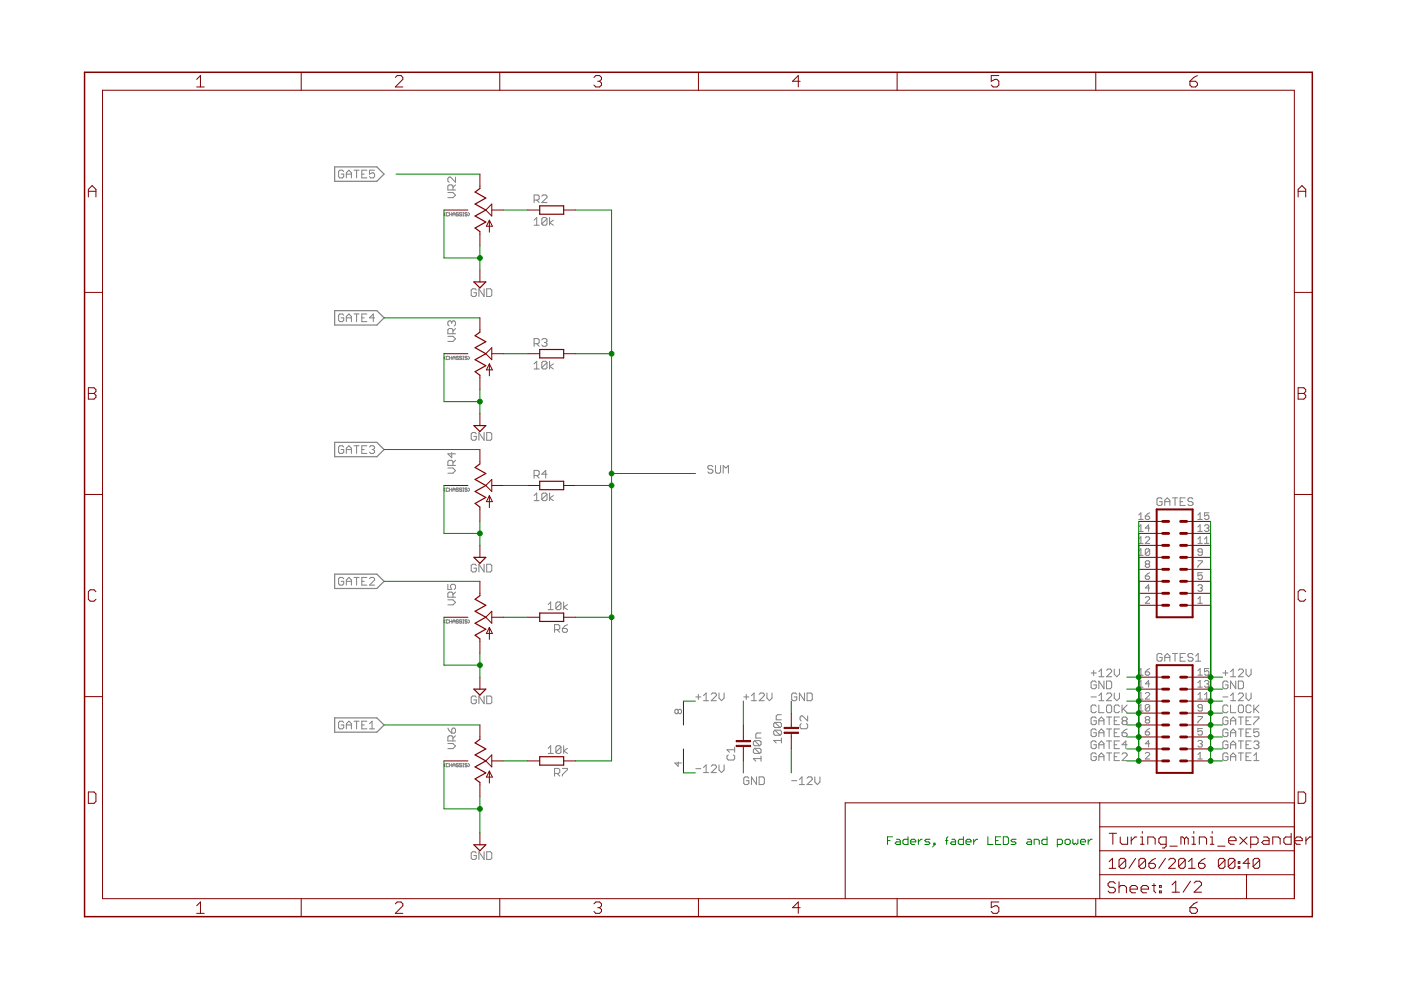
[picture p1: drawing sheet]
<svg xmlns="http://www.w3.org/2000/svg" width="297mm" height="210mm" viewBox="0 0 297 210" stroke-linecap="round" stroke-linejoin="round" font-family="sans-serif">
<g fill="none" stroke="#808080" stroke-width=".21">
<path d="M72.9 36.4l-.3-.3h-.5l-.3 .3v1l.3 .3h.5l.3-.3v-.5h-.6M73.4 37.7v-1.1l.6-.5 .5 .5v1.1M73.4 36.9h1.1M75.1 36.1h1M75.6 36.1v1.6M76.7 36.9h.5M77.8 36.1h-1.1v1.6h1.1M79.4 36.1h-1.1v.8l.6-.3h.2l.3 .3v.5l-.3 .3h-.5l-.3-.3M96.6 37.5v1.2l-1.1-1.2h-.3l-.2 .3v.6l.2 .3M96.6 39.2l-.6 .5M94.4 45.1l-.3 .2 .3 .5M95 40.8h1l.6 .6-.6 .5h-1"/>
<path d="M95.1 45.2l-.1-.1-.4 .1 .1 .6 .4-.1M95.3 45.1v.7M95.3 45.4h.5M95.8 45.1v.7M96 45.4h.5M96 45.8v-.5l.2-.2 .3 .2v.5M96 40.3v-.8l-.2-.3h-.6l-.2 .3v.8h1.6M97.2 45.2l-.1-.1-.4 .1 .1 .2 .4 .1-.1 .3-.4-.1M97.9 45.2l-.4-.1-.1 .2 .4 .1 .1 .3-.1 .1-.4-.1M98.1 45.1h.3M98.1 45.8h.3M98.2 45.1v.7"/>
<path d="M99.1 45.2l-.4-.1-.1 .2 .3 .1 .2 .3-.2 .1-.3-.1M99.3 45.1l.2 .2-.2 .5M113.2 46.7l.6-.6v1.7M113.2 47.8h1.1M113.2 42.4h.8l.3-.3v-.5l-.3-.3h-.8v1.6M113.8 42.4l.5 .5M114.9 41.6l.2-.3h.6l.3 .3v.3l-1.1 1h1.1M116 46.4v1.1l-.3 .3h-.6l-.2-.3M116 46.4l-.3-.3h-.6l-.2 .3v1.1M116 46.4l-1.1 1.1M116.5 46.1v1.7M117.3 46.7l-.8 .5 .8 .6"/>
<path d="M72.9 66.8l-.3-.2h-.5l-.3 .2v1.1l.3 .3h.5l.3-.3v-.5h-.6M73.4 68.2v-1.1l.6-.5 .5 .5v1.1M73.4 67.4h1.1M75.1 66.6h1M75.6 66.6v1.6M76.7 67.4h.5M77.8 66.6h-1.1v1.6h1.1M79.4 67.4h-1.1l.8-.8v1.6M94.4 75.5l-.3 .3 .3 .4M95 71.3h1l.6 .5-.6 .6h-1M95.1 75.6h-.5v.5h.5M95.3 75.5v.7"/>
<path d="M95.3 75.9h.5M95.8 68.3l-.3-.3h-.3l-.2 .3v.5l.2 .3M95.8 68.3l.2-.3h.3l.3 .3v.5l-.3 .3M95.8 68.3v.3M95.8 75.5v.7M96 76.2v-.4l.2-.3 .3 .3v.4M96 75.9h.5M96 70.8v-.9l-.2-.2h-.6l-.2 .2v.9h1.6M96.6 69.7l-.6 .5M97.2 75.6h-.5l.1 .3 .4 .1-.1 .2-.4-.1M97.9 75.6h-.5l.1 .3 .4 .1-.1 .2-.4-.1M98.1 75.5h.3"/>
<path d="M98.1 76.2h.3M98.2 75.5v.7M99.1 75.6h-.5l.5 .5h-.5M99.3 75.5l.2 .3-.2 .4M101 61.5l-.3-.3h-.5l-.3 .3v1.1l.3 .3h.5l.3-.3v-.5h-.5M102.6 61.2v1.7l-1.1-1.7v1.7M103.2 61.2h.8l.3 .3v1.1l-.3 .3h-.8zM113.2 77.2l.6-.6v1.6M113.2 78.2h1.1M113.2 72.9h.8l.3-.3v-.5l-.3-.3h-.8v1.6M113.8 72.9l.5 .5M114.9 72.1l.2-.3h.6l.3 .3v.2l-.3 .3"/>
<path d="M115.4 72.6h.3M115.7 72.6l.3 .3v.3l-.3 .2h-.6l-.2-.2M116 76.9l-.3-.3h-.6l-.2 .3v1.1M116 76.9v1.1l-.3 .2h-.6l-.2-.2M116 76.9l-1.1 1.1M116.5 76.6v1.6M117.3 77.2l-.8 .5 .8 .5M72.9 94.8l-.3-.3h-.5l-.3 .3v1.1l.3 .2h.5l.3-.2v-.6h-.6M73.4 96.1v-1.1l.6-.5 .5 .5v1.1M73.4 95.3h1.1M75.1 94.5h1M75.6 94.5v1.6"/>
<path d="M76.7 95.3h.5M77.8 94.5h-1.1v1.6h1.1M78.3 94.8l.3-.3h.5l.3 .3v.2l-.3 .3M78.9 95.3h.2M79.1 95.3l.3 .3v.3l-.3 .2h-.5l-.3-.2M95 99.2h1l.6 .6-.6 .5h-1M95.8 96v1l-.8-.8h1.6M96 98.7v-.8l-.2-.3h-.6l-.2 .3v.8h1.6M96.6 97.6l-.6 .5M101 92l-.3-.3h-.5l-.3 .3v1.1l.3 .2h.5l.3-.2v-.6h-.5M102.6 91.7v1.6l-1.1-1.6v1.6M103.2 91.7h.8l.3 .3v1.1l-.3 .2h-.8z"/>
<path d="M151.2 99l-.3-.3h-.6l-.2 .3v.2l.2 .3h.6l.3 .3v.3l-.3 .2h-.6l-.2-.2M151.7 98.7v1.4l.3 .2h.5l.3-.2v-1.4M94.4 103.5l-.3 .2v.2l.3 .3M95.1 103.6l-.1-.1-.4 .1 .1 .6 .4-.1M95.3 103.5v.7M95.3 103.8h.5M95.8 103.5v.7M96 104.2v-.5l.2-.2 .3 .2v.5M96 103.8h.5M97.2 103.6l-.4-.1-.1 .2 .4 .1 .1 .3-.1 .1-.4-.1M97.9 103.6l-.4-.1-.1 .2 .4 .1 .1 .3-.1 .1-.4-.1M98.1 103.5h.3"/>
<path d="M98.1 104.2h.3M98.2 103.5v.7M99.1 103.6l-.4-.1-.1 .2 .3 .1 .2 .3-.2 .1-.3-.1M99.3 103.5l.2 .2v.2l-.2 .3M101 119.9l-.3-.3h-.5l-.3 .3v1.1l.3 .3h.5l.3-.3v-.5h-.5M102.6 119.6v1.7l-1.1-1.7v1.7M103.2 119.6h.8l.3 .3v1.1l-.3 .3h-.8zM113.2 105.1l.6-.6v1.7M113.2 106.2h1.1M113.2 100.8h.8l.3-.3v-.5l-.3-.3h-.8v1.7M113.8 100.8l.5 .6M116 104.8l-.3-.3h-.6l-.2 .3v1.1"/>
<path d="M116 104.8v1.1l-.3 .3h-.6l-.2-.3M116 104.8l-1.1 1.1M116 100.5h-1.1l.8-.8v1.7M116.5 104.5v1.7M117.3 105.1l-.8 .5 .8 .6M153.3 100.3v-1.6l.6 .5 .5-.5v1.6M241.4 117.8h1M241.4 116.8l.5-.4v1.4M241.4 109.2l.5-.5v1.4M241.4 111.7l.5-.4v1.4M241.4 114.3l.5-.5v1.4M241.4 115.2h1"/>
<path d="M241.4 112.7h1M241.4 110.1h1M242.8 109.4h.7l.3 .5-.3 .2h-.4l-.3-.2zM242.8 114l.3-.2h.4l.3 .2v.3l-1 .9h1M243.1 119.6l-.3-.2 .3-.5h.4l.3 .2-.3 .5M243.1 119.6l-.3 .2 .3 .5h.4l.3-.2-.3-.5M243.1 119.6h.4M243.8 116.6v.9l-.3 .3h-.4l-.3-.3M243.8 112h-1l.7-.7v1.4M243.8 116.6l-.3-.2h-.4l-.3 .2v.9M243.8 116.6l-1 .9M243.8 108.7l-1 .7"/>
<path d="M246.4 105.8l-.3-.2h-.5l-.3 .2v1.1l.3 .3h.5l.3-.3v-.5h-.5M247 106.4h1M247 107.2v-1.1l.5-.5 .5 .5v1.1M248.6 105.6h1.1M249.1 105.6v1.6M250.2 106.4h.6M251.3 105.6h-1.1v1.6h1.1M252.9 105.8l-.2-.2h-.6l-.2 .2v.3l.2 .3h.6l.2 .2v.3l-.2 .3h-.6l-.2-.3M254 109.2l.4-.5v1.4M254 111.7l.4-.4v1.4M254 114.3l.4-.5v1.4M254 118.9h.9v.2l-.9 1v.2"/>
<path d="M254 115.2h.9M254 112.7h.9M254 110.1h.9M254.9 117.1h-.7l-.2-.3 .2-.4h.5l.2 .2v.9l-.2 .3h-.5l-.2-.3M255.4 115.2h.9M255.4 114.3l.4-.5v1.4M255.4 111.5l.2-.2h.5l.2 .2-.2 .5M255.8 112h.3M256.1 112l.2 .2-.2 .5h-.5l-.2-.3M256.3 108.7h-.9v.7l.4-.2 .5 .2v.5l-.2 .2h-.5l-.2-.2M72.9 122.7l-.3-.3h-.5l-.3 .3v1.1l.3 .3h.5l.3-.3v-.5h-.6M73.4 124.1v-1.1l.6-.6 .5 .6v1.1"/>
<path d="M73.4 123.3h1.1M75.1 122.4h1M75.6 122.4v1.7M76.7 123.3h.5M77.8 122.4h-1.1v1.7h1.1M78.3 122.7l.3-.3h.5l.3 .3v.3l-1.1 1.1h1.1M94.4 131.4l-.3 .2 .3 .5M95 123.9v1.1h.8l-.3-.6v-.2l.3-.3h.5l.3 .3v.5l-.3 .3M95 127.2h1l.6 .5-.6 .5h-1M95.1 131.5l-.1-.1-.4 .1 .1 .6 .4-.1M95.3 131.4v.7M95.3 131.8h.5"/>
<path d="M95.8 131.4v.7M96 132.1v-.5l.2-.2 .3 .2v.5M96 131.8h.5M96 126.6v-.8l-.2-.3h-.6l-.2 .3v.8h1.6M96.6 125.5l-.6 .6M97.2 131.5l-.1-.1-.4 .1 .1 .3 .4 .1-.1 .2-.4-.1M97.9 131.5l-.1-.1-.4 .1 .1 .3 .4 .1-.1 .2-.4-.1M98.1 131.4h.3M98.1 132.1h.3M98.2 131.4v.7M99.1 131.5l-.4-.1-.1 .2 .3 .2 .2 .2-.2 .1-.3-.1M99.3 131.4l.2 .2-.2 .5"/>
<path d="M116.2 128.2l.6-.6v1.7M116.2 129.3h1.1M117.6 133.5h.8l.3-.2v-.6l-.3-.3h-.8v1.7M118.1 133.5l.6 .6M118.9 127.9v1.1l-.2 .3h-.6l-.2-.3M118.9 127.9l-.2-.3h-.6l-.2 .3v1.1M118.9 127.9l-1 1.1M119.2 133.3h.8l.3 .2v.3l-.3 .3h-.5l-.3-.3zM119.5 127.6v1.7M120.3 128.2l-.8 .5 .8 .6M120.3 132.4l-.5 .3-.6 .6M242.8 126.7l.3-.2h.4l.3 .2v.3l-1 .9h1"/>
<path d="M242.8 122.1h.7l.3 .5-.3 .2h-.4l-.3-.2zM243.8 124.7h-1l.7-.7v1.4M243.8 121.4l-1 .7M246.4 138.8l-.3-.2h-.5l-.3 .2v1.1l.3 .3h.5l.3-.3v-.5h-.5M247 139.4h1M248.6 138.6h1.1M249.1 138.6v1.6M250.2 139.4h.6M251.3 138.6h-1.1v1.6h1.1M252.9 138.8l-.2-.2h-.6l-.2 .2v.3l.2 .3h.6l.2 .2v.3l-.2 .3h-.6l-.2-.3M253.5 139.1l.5-.5v1.6M254 127l.4-.5v1.4"/>
<path d="M254 127.9h.9M254 124.2l.2-.2h.5l.2 .2-.2 .5M254.4 124.7h.3M254.7 124.7l.2 .2-.2 .5h-.5l-.2-.3M254.9 121.4h-.9v.7l.7-.2 .2 .2v.5l-.2 .2h-.5l-.2-.2M72.9 153.2l-.3-.3h-.5l-.3 .3v1.1l.3 .2h.5l.3-.2v-.6h-.6M73.4 153.7h1.1M73.4 154.5v-1l.6-.6 .5 .6v1M75.1 152.9h1M75.6 152.9v1.6M76.7 153.7h.5M77.8 152.9h-1.1v1.6h1.1"/>
<path d="M78.3 154.5h1.1M78.3 153.5l.6-.6v1.6M95 157.6h1l.6 .6-.6 .5h-1M95 154.4l.2 .5 .6 .5M96 154.4h.3l.3 .2v.6l-.3 .2h-.5v-.8zM96 157.1v-.8l-.2-.3h-.6l-.2 .3v.8h1.6M96.6 156l-.6 .5M101 147.8l-.3-.2h-.5l-.3 .2v1.1l.3 .3h.5l.3-.3v-.5h-.5M102.6 147.6v1.6l-1.1-1.6v1.6M103.2 147.6h.8l.3 .2v1.1l-.3 .3h-.8zM116.2 159.7h1.1M116.2 158.7l.6-.6v1.6"/>
<path d="M118.9 158.4v1.1l-.2 .2h-.6l-.2-.2M118.9 158.4l-.2-.3h-.6l-.2 .3v1.1M118.9 158.4l-1 1.1M119.5 158.1v1.6M120.3 158.7l-.8 .5 .8 .5M143.8 150.6l-.2-.2-.5 .2v.5l.2 .2 .5-.2M143.8 150.6l.2-.2 .5 .2v.5l-.2 .2-.5-.2M143.8 150.6v.5M147.5 147.8h1.1M148.1 147.2v1.1M149.2 148.6h1M149.2 147.5l.5-.6v1.7"/>
<path d="M150.8 147.2l.3-.3h.5l.3 .3v.3l-1.1 1.1h1.1M152.4 146.9v1.1l.6 .6 .5-.6v-1.1M155.8 158.4v1.1M155.8 159h-1.7l.6 .5M157.7 147.8h1.1M158.2 147.2v1.1M159.3 148.6h1.1M159.3 147.5l.6-.6v1.7M160 157h1.1l.3 .3v.5l-.3 .3M160 158.7h1.1l.3 .2v.6l-.3 .2M160 158.7l-.3 .2v.6l.3 .2h1.1M160 157l-.3 .3v.5l.3 .3h1.1"/>
<path d="M160 158.7l1.1 1M160 157l1.1 1.1M161 147.2l.2-.3h.6l.3 .3v.3l-1.1 1.1h1.1M161.4 155.4h-.9l-.2 .3v.8h1.1M162.6 146.9v1.1l.5 .6 .6-.6v-1.1M164.3 153.2h1.1l.3 .2v.6l-.3 .3M164.3 154.8h1.1l.3 .3v.5l-.3 .3M164.3 154.8l-.3 .3v.5l.3 .3h1.1M164.3 153.2l-.3 .2v.6l.3 .3h1.1M164.3 154.8l1.1 1.1M164.3 153.2l1.1 1.1M165.7 157h-1.7l.6 .5"/>
<path d="M165.7 156.4v1.1M165.7 151.5h-.9l-.2 .3v.8h1.1M168.9 147.2l-.2-.3h-.6l-.2 .3v1.1l.2 .3h.6l.2-.3v-.5h-.5M169.9 153.4l-.3 .3v.5l.3 .3h1.1l.2-.3v-.5l-.2-.3M170.6 146.9v1.7l-1.1-1.7v1.7M171.1 146.9h.8l.3 .3v1.1l-.3 .3h-.8zM171.2 151.8v1.1l-1-1.1h-.3l-.3 .3v.5l.3 .3M231.3 147.8h1.1M231.3 142.7h1.1M231.9 142.1v1.1M232.4 144.7l-.2-.3h-.6l-.3 .3v1.1l.3 .2h.6l.2-.2v-.6h-.5M232.4 157.4l-.2-.3h-.6l-.3 .3v1.1l.3 .2h.6l.2-.2v-.6h-.5"/>
<path d="M232.4 159.9l-.2-.3h-.6l-.3 .3v1.1l.3 .3h.6l.2-.3v-.6h-.5M232.4 154.8l-.2-.2h-.6l-.3 .2v1.1l.3 .3h.6l.2-.3v-.5h-.5M232.4 152.3l-.2-.3h-.6l-.3 .3v1.1l.3 .2h.6l.2-.2v-.6h-.5M232.4 149.8l-.2-.3h-.6l-.3 .3v1l.3 .3h.6l.2-.3M233 149.5v1.6h1.1M233 153.6v-1l.5-.6 .6 .6v1M233 156.2v-1.1l.5-.5 .6 .5v1.1M233 158.7v-1.1l.5-.5 .6 .5v1.1M233 148.6h1.1M233 157.9h1.1M233 155.4h1.1M233 152.8h1.1"/>
<path d="M233 143.5h1.1M233 142.4l.5-.5v1.6M233 147.5l.5-.6v1.7M234.1 144.4v1.6l-1.1-1.6v1.6M234.6 157.1h1.1M234.6 144.4h.8l.3 .3v1.1l-.3 .2h-.8zM234.6 142.1l.3-.2h.5l.3 .2v.3l-1.1 1.1h1.1M234.6 147.2l.3-.3h.5l.3 .3v.3l-1.1 1.1h1.1M234.6 159.6h1.1M234.6 154.6h1.1M234.6 152h1.1M234.9 149.5h.5l.3 .3v1l-.3 .3h-.5l-.3-.3v-1z"/>
<path d="M235.2 152v1.6M235.2 154.6v1.6M235.2 157.1v1.6M235.2 159.6v1.7M236.2 141.9v1l.6 .6 .5-.6v-1M236.2 146.9v1.1l.6 .6 .5-.6v-1.1M236.2 157.9h.6M236.2 155.4h.6M236.2 152.8h.6M237.3 157.1h-1.1v1.6h1.1M237.3 159.6h-1.1v1.7h1.1M237.3 154.6h-1.1v1.6h1.1"/>
<path d="M237.3 149.8l-.2-.3h-.6l-.3 .3v1l.3 .3h.6l.2-.3M237.3 152h-1.1v1.6h1.1M237.9 159.9l.2-.3h.6l.3 .3v.3l-1.1 1.1h1.1M237.9 155.4h.8l.3 .2v.3l-.3 .3h-.6l-.2-.3zM237.9 149.5v1.6M238.1 152.8l-.2-.2v-.3l.2-.3h.6l.3 .3v.3l-.3 .2M238.1 152.8l-.2 .3v.3l.2 .2h.6l.3-.2v-.3l-.3-.3M238.1 152.8h.6M238.1 150.3l.9 .8M239 157.9h-1.1l.8-.8v1.6M239 154.6l-.6 .2-.5 .6M239 149.5l-1.1 1.1"/>
<path d="M241.4 142.2l.5-.4v1.4M241.4 144.8l.5-.5v1.4M241.4 147.3l.5-.5v1.4M241.4 149.8l.5-.4v1.4M241.4 150.8h1M241.4 148.2h1M241.4 145.7h1M241.4 143.2h1M242.8 142.5h.7l.3 .4-.3 .3h-.4l-.3-.3zM242.8 147.1l.3-.3h.4l.3 .3v.2l-1 .9h1M242.8 155.2h.7l.3 .4-.3 .3h-.4l-.3-.3zM242.8 159.8l.3-.3h.4l.3 .3v.2l-1 .9h1"/>
<path d="M243.1 152.6h.4M243.1 152.6l-.3-.2 .3-.5h.4l.3 .2-.3 .5M243.1 152.6l-.3 .2 .3 .5h.4l.3-.2-.3-.5M243.8 149.6v.9l-.3 .3h-.4l-.3-.3M243.8 145h-1l.7-.7v1.4M243.8 157.7h-1l.7-.7v1.4M243.8 149.6l-.3-.2h-.4l-.3 .2v.9M243.8 154.5l-1 .7M243.8 149.6l-1 .9M243.8 141.8l-1 .7M247 140.2v-1.1l.5-.5 .5 .5v1.1M253.5 140.2h1.1"/>
<path d="M254 157.2l.2-.2h.5l.2 .2-.2 .5M254 142.2l.4-.4v1.4M254 144.8l.4-.5v1.4M254 147.3l.4-.5v1.4M254 160l.4-.5v1.4M254 151.9h.9v.2l-.9 1v.2M254 148.2h.9M254 145.7h.9M254 143.2h.9M254.4 157.7h.3M254.7 157.7l.2 .2-.2 .5h-.5l-.2-.2M254.9 150.1h-.7l-.2-.3 .2-.4h.5l.2 .2v.9l-.2 .3h-.5l-.2-.3"/>
<path d="M254.9 154.5h-.9v.7l.4-.3 .5 .3v.4l-.2 .3h-.5l-.2-.3M255.4 147.3l.4-.5v1.4M255.4 144.5l.2-.2h.5l.2 .2-.2 .5M255.4 148.2h.9M255.8 145h.3M256.1 145l.2 .2-.2 .5h-.5l-.2-.2M256.3 141.8h-.9v.7l.4-.3 .5 .3v.4l-.2 .3h-.5l-.2-.3M259.3 147.8h1M259.3 142.7h1M259.8 142.1v1.1M260.3 157.4l-.2-.3h-.6l-.2 .3v1.1l.2 .2h.6l.2-.2v-.6h-.5M260.3 144.7l-.2-.3h-.6l-.2 .3v1.1l.2 .2h.6l.2-.2v-.6h-.5"/>
<path d="M260.3 149.8l-.2-.3h-.6l-.2 .3v1l.2 .3h.6l.2-.3M260.3 152.3l-.2-.3h-.6l-.2 .3v1.1l.2 .2h.6l.2-.2v-.6h-.5M260.3 154.8l-.2-.2h-.6l-.2 .2v1.1l.2 .3h.6l.2-.3v-.5h-.5M260.3 159.9l-.2-.3h-.6l-.2 .3v1.1l.2 .3h.6l.2-.3v-.6h-.5M260.9 149.5v1.6h1.1M260.9 153.6v-1l.6-.6 .5 .6v1M260.9 156.2v-1.1l.6-.5 .5 .5v1.1M260.9 158.7v-1.1l.6-.5 .5 .5v1.1M260.9 148.6h1.1M260.9 157.9h1.1M260.9 155.4h1.1M260.9 152.8h1.1"/>
<path d="M260.9 142.4l.6-.5v1.6M260.9 147.5l.6-.6v1.7M260.9 143.5h1.1M262 144.4v1.6l-1.1-1.6v1.6M262.6 142.1l.2-.2h.6l.2 .2v.3l-1 1.1h1M262.6 157.1h1M262.6 149.8l.2-.3h.6l.2 .3v1l-.2 .3h-.6l-.2-.3zM262.6 144.4h.8l.2 .3v1.1l-.2 .2h-.8zM262.6 147.2l.2-.3h.6l.2 .3v.3l-1 1.1h1M262.6 159.6h1M262.6 154.6h1M262.6 152h1"/>
<path d="M263.1 152v1.6M263.1 154.6v1.6M263.1 157.1v1.6M263.1 159.6v1.7M264.2 141.9v1l.5 .6 .6-.6v-1M264.2 146.9v1.1l.5 .6 .6-.6v-1.1M264.2 157.9h.5M264.2 155.4h.5M264.2 152.8h.5M265.3 157.1h-1.1v1.6h1.1M265.3 159.6h-1.1v1.7h1.1M265.3 149.8l-.3-.3h-.5l-.3 .3v1l.3 .3h.5l.3-.3"/>
<path d="M265.3 152h-1.1v1.6h1.1M265.3 154.6h-1.1v1.6h1.1M265.8 157.4l.3-.3h.5l.3 .3v.2l-.3 .3M265.8 152h1.1v.3l-1.1 1.1v.2M265.8 149.5v1.6M266.1 150.3l.8 .8M266.4 157.9h.2M266.6 157.9l.3 .3v.3l-.3 .2h-.5l-.3-.2M266.9 154.6h-1.1v.8l.6-.3h.2l.3 .3v.5l-.3 .3h-.5l-.3-.3M266.9 149.5l-1.1 1.1M94.4 161.9l-.3 .2 .3 .5M95.1 162h-.5v.5h.5"/>
<path d="M95.3 161.9v.7M95.3 162.2h.5M95.8 161.9v.7M96 162.6v-.5l.2-.2 .3 .2v.5M96 162.2h.5M97.2 162h-.5l.1 .2 .4 .1-.1 .3-.4-.1M97.9 162h-.5l.1 .2 .4 .1-.1 .3-.4-.1M98.1 161.9h.3M98.1 162.6h.3M98.2 161.9v.7M99.1 162h-.5l.5 .5h-.5M99.3 161.9l.2 .2-.2 .5"/>
<path d="M117.6 164h.8l.3-.3v-.5l-.3-.3h-.8v1.6M118.1 164l.6 .5M119.2 162.9h1.1v.3l-1.1 1.1v.2M143.8 161.5v1l-.7-.7h1.4M147.5 163h1.1M149.2 162.7l.5-.5v1.6M149.2 163.8h1M150.8 162.5l.3-.3h.5l.3 .3v.2l-1.1 1.1h1.1M152.4 162.2v1.1l.6 .5 .5-.5v-1.1M154.4 160.1l-.3 .2v.6l.3 .2h1.1l.3-.2v-.6l-.3-.2M158.8 165l-.3-.3h-.5l-.3 .3v1.1l.3 .2h.5l.3-.2v-.6h-.6M160.4 164.7v1.6l-1.1-1.6v1.6"/>
<path d="M161 164.7h.8l.3 .3v1.1l-.3 .2h-.8zM161.4 160.8h-1.7l.6 .6M161.4 160.3v1.1M167.9 165.5h1M169.5 166.3h1.1M169.5 165.3l.5-.6v1.6M171.1 165l.3-.3h.5l.3 .3v.3l-1.1 1h1.1M172.8 164.7v1.1l.5 .5 .5-.5v-1.1M233 161.3v-1.1l.5-.6 .6 .6v1.1M233 160.4h1.1M236.2 160.4h.6M254 160.9h.9"/>
<path d="M260.9 161.3v-1.1l.6-.6 .5 .6v1.1M260.9 160.4h1.1M264.2 160.4h.5M265.8 161.3h1.1M265.8 160.2l.6-.6v1.7M101 180.9l-.3-.3h-.5l-.3 .3v1l.3 .3h.5l.3-.3v-.5h-.5M102.6 180.6v1.6l-1.1-1.6v1.6M103.2 180.6h.8l.3 .3v1l-.3 .3h-.8z"/>
</g>
<path d="M71 35.4h8.9l1.5 1.5-1.5 1.5h-8.9zM71 65.9h8.9l1.5 1.5-1.5 1.5h-8.9zM71 93.8h8.9l1.5 1.5-1.5 1.5h-8.9zM71 121.7h8.9l1.5 1.6-1.5 1.5h-8.9zM71 152.2h8.9l1.5 1.5-1.5 1.5h-8.9z" fill="none" stroke="#808080" stroke-width=".25"/>
<g fill="none" stroke="#800000" stroke-width=".21">
<path d="M21.7 19.1h252.7v171.4h-252.7zM41.7 16.8l.8-.8v2.4M41.7 18.4h1.6M63.9 15.3v3.8M83.8 16.4l.4-.4h.8l.4 .4v.4l-1.6 1.6h1.6M106 15.3v3.8M125.9 16.4l.4-.4h.8l.4 .4v.4l-.4 .4M126.7 17.2h.4M127.1 17.2l.4 .4v.4l-.4 .4h-.8l-.4-.4M148.1 15.3v3.8M169.7 17.2h-1.7l1.2-1.2v2.4M190.2 15.3v3.8"/>
<path d="M211.8 16h-1.6v1.2l.8-.4h.4l.4 .4v.8l-.4 .4h-.8l-.4-.4M232.3 15.3v3.8M252.3 17.2h1.2l.4 .4v.4l-.4 .4h-.8l-.4-.4zM253.9 16l-.8 .4-.8 .8M101.7 36.9v3.1M18.7 41.8v-1.6l.8-.9 .8 .9v1.6M18.7 40.6h1.6M94.1 44.5h5.1M101.7 49.1v3.1M101.7 57.2v2.6M103 44.5l1.3-1.2v2.5zM103.8 46.7v2.5"/>
<path d="M103.8 46.7l.6 1.3h-1.3zM104.3 44.5h2.5M111.9 44.5h2.5M119.5 44.5h2.5M275.2 40.6h1.6M275.2 41.8v-1.6l.8-.9 .8 .9v1.6M17.9 62h3.8M94.1 75h5.1M101.7 67.4v3M101.7 79.6v3M103.8 77.2v2.5M103.8 77.2l.6 1.2h-1.3z"/>
<path d="M104.3 73.7v2.6l-1.3-1.3zM104.3 75h2.5M111.9 75h2.5M119.5 75h2.5M274.4 62h3.8M18.7 82.2h1.2l.4 .4v.4l-.4 .4 .4 .4v.4l-.4 .4h-1.2zM18.7 83.4h1.2M101.7 87.7v2.5M101.7 95.3v3.1M275.2 82.2h1.2l.4 .4v.4l-.4 .4 .4 .4v.4l-.4 .4h-1.2zM275.2 83.4h1.2M17.9 104.8h3.8"/>
<path d="M94.1 102.9h5.1M101.7 107.5v3.1M101.7 115.6v2.6M103.8 105.1v2.5M103.8 105.1l.6 1.3h-1.3zM104.3 101.7v2.5l-1.3-1.3zM104.3 102.9h2.5M111.9 102.9h2.5M119.5 102.9h2.5M241.4 118.2h5.1M241.4 115.6h5.1M241.4 113.1h5.1"/>
<path d="M241.4 110.6h5.1M251.6 118.2h5.1M251.6 115.6h5.1M251.6 113.1h5.1M251.6 110.6h5.1M274.4 104.8h3.8M20.3 125.5l-.4-.4h-.8l-.4 .4v1.6l.4 .4h.8l.4-.4M94.1 130.9h5.1M101.7 123.3v3M101.7 135.4v3.1M103.8 133v2.6M103.8 133l.6 1.3h-1.3z"/>
<path d="M104.3 129.6v2.5l-1.3-1.2zM104.3 130.9h2.5M111.9 130.9h2.5M119.5 130.9h2.5M241.4 128.3h5.1M241.4 125.8h5.1M241.4 123.3h5.1M241.4 120.7h5.1M251.6 128.3h5.1M251.6 125.8h5.1M251.6 123.3h5.1M251.6 120.7h5.1"/>
<path d="M276.8 125.5l-.4-.4h-.8l-.4 .4v1.6l.4 .4h.8l.4-.4M17.9 147.7h3.8M101.7 143.6v2.5M101.7 153.7v3.1M144.9 148.7v5M144.9 158.8v5.1M157.6 153.7v3.3M157.6 158.3v3M167.8 151.2v3M167.8 155.5v3.3M241.4 158.8h5.1M241.4 156.3h5.1"/>
<path d="M241.4 153.7h5.1M241.4 151.2h5.1M241.4 148.7h5.1M241.4 146.1h5.1M241.4 143.6h5.1M251.6 158.8h5.1M251.6 156.3h5.1M251.6 153.7h5.1M251.6 151.2h5.1M251.6 148.7h5.1M251.6 146.1h5.1M251.6 143.6h5.1"/>
<path d="M274.4 147.7h3.8M18.7 167.9h1.2l.4 .4v1.6l-.4 .4h-1.2zM94.1 161.3h5.1M101.7 165.9v3.1M101.7 176.6v2.5M103.8 163.5v2.5M103.8 163.5l.6 1.3h-1.3zM104.3 160.1v2.5l-1.3-1.3zM104.3 161.3h2.5M111.9 161.3h2.5M119.5 161.3h2.5M233.2 170.2v20.3"/>
<path d="M233.2 175.3h41.2M235.2 176.7h1.5M235.9 176.7v2.3M237.5 177.5v1.1l.4 .4h1.2v-1.5M239.8 177.5v1.5M241 177.5h-.4l-.8 .7M241.4 161.3h5.1M241.8 179h.8M241.8 177.5h.4v1.5M242.2 176.3v.4M243.4 179v-1.5h1.1l.4 .3v1.2M247.2 179h-1.1l-.4-.4v-.8l.4-.3h1.1v1.9l-.3 .4h-.4"/>
<path d="M248 179.4h1.6M251.1 177.8l-.3-.3h-.4v1.5M251.1 177.8v1.2M251.1 177.8l.4-.3 .4 .3v1.2M251.6 161.3h5.1M252.7 179h.8M252.7 177.5h.4v1.5M253.1 176.3v.4M254.3 179v-1.5h1.1l.4 .3v1.2M256.6 179h.8M256.6 177.5h.4v1.5M257 176.3v.4"/>
<path d="M258.2 179.4h1.5M260.5 178.2h1.6v-.4l-.4-.3h-.8l-.4 .3v.8l.4 .4h.8M262.8 177.5l1.6 1.5M264.4 177.5l-1.6 1.5M265.2 179h1.2l.3-.4v-.8l-.3-.3h-1.2v2.3M267.9 177.5h.8l.4 .3v1.2h-1.2l-.4-.4 .4-.4h1.2M269.9 179v-1.5h1.1l.4 .3v1.2M273.7 176.7v2.3h-1.1l-.4-.4v-.8l.4-.3h1.1M274.4 170.2h-95.2v20.3M274.5 178.2h1.6v-.4l-.4-.3h-.8l-.4 .3v.8l.4 .4h.8M275.2 167.9h1.2l.4 .4v1.6l-.4 .4h-1.2zM276.9 177.5v1.5"/>
<path d="M278 177.5h-.3l-.8 .7M41.7 192l.8-.8v2.5M41.7 193.7h1.6M63.9 190.5v3.9M83.8 191.6l.4-.4h.8l.4 .4v.4l-1.6 1.7h1.6M106 190.5v3.9M125.9 191.6l.4-.4h.8l.4 .4v.4l-.4 .4M126.7 192.4h.4M127.1 192.4l.4 .4v.5l-.4 .4h-.8l-.4-.4M148.1 190.5v3.9M169.7 192.4h-1.7l1.2-1.2v2.5M190.2 190.5v3.9"/>
<path d="M211.8 191.2h-1.6v1.2l.8-.4h.4l.4 .4v.9l-.4 .4h-.8l-.4-.4M232.3 190.5v3.9M233.2 185.5h41.2M233.2 180.4h41.2M235.2 182.7l.7-.7v2.1M235.2 184.1h1.4M236.5 187.3l-.4-.3h-.8l-.4 .3v.4l.4 .4h.8l.4 .4v.4l-.4 .4h-.8l-.4-.4M237.3 187v2.3M237.3 188.1l.3-.4h.8l.4 .4v1.2M238.7 182.4v1.3l-.4 .4h-.7l-.3-.4M238.7 182.4l-.4-.4h-.7l-.3 .4v1.3M238.7 182.4l-1.4 1.3"/>
<path d="M239.6 188.5h1.6v-.4l-.4-.4h-.8l-.4 .4v.8l.4 .4h.8M240.8 182l-1.4 2.1M241.9 188.5h1.6v-.4l-.4-.4h-.8l-.4 .4v.8l.4 .4h.8M242.9 182.4v1.3l-.4 .4h-.7l-.3-.4M242.9 182.4l-.4-.4h-.7l-.3 .4v1.3M242.9 182.4l-1.4 1.3M243.6 183h1l.4 .4v.3l-.4 .4h-.7l-.3-.4zM244.3 187.7h.7M244.7 187.3v1.6l.3 .4M245 182l-.7 .4-.7 .6M245.8 187.7h.4v.4h-.4zM245.8 188.9h.4v.4h-.4z"/>
<path d="M247.1 182l-1.4 2.1M247.8 182.4l.3-.4h.7l.4 .4v.3l-1.4 1.4h1.4M248.5 187.6l.8-.8v2.4M248.5 189.2h1.6M251.3 182.4v1.3l-.3 .4h-.7l-.4-.4M251.3 182.4l-.3-.4h-.7l-.4 .4v1.3M251.3 182.4l-1.4 1.3M252 184.1h1.4M252 182.7l.7-.7v2.1M252.3 192.4h1.2l.4 .4v.5l-.4 .4h-.8l-.4-.4zM252.4 186.8l-1.6 2.4M253.2 187.2l.4-.4h.8l.3 .4v.4l-1.5 1.6h1.5"/>
<path d="M253.9 191.2l-.8 .4-.8 .8M254.1 183h1.1l.3 .4v.3l-.3 .4h-.8l-.3-.4zM255.5 182l-.7 .4-.7 .6M259.7 182.4v1.3l-.3 .4h-.7l-.4-.4M259.7 182.4l-.3-.4h-.7l-.4 .4v1.3M259.7 182.4l-1.4 1.3M261.8 182.4v1.3l-.3 .4h-.7l-.4-.4M261.8 182.4l-.3-.4h-.7l-.4 .4v1.3M261.8 182.4l-1.4 1.3M262.5 183.7h.4v.4h-.4zM262.5 182.7h.4v.3h-.4zM264.3 185.5v5"/>
<path d="M265 183h-1.4l1-1v2.1M267.1 182.4v1.3l-.4 .4h-.7l-.3-.4M267.1 182.4l-.4-.4h-.7l-.3 .4v1.3M267.1 182.4l-1.4 1.3"/>
</g>
<path d="M17.9 15.3h260.3v179.1h-260.3z" fill="none" stroke="#800000" stroke-width=".32"/>
<path d="M245.2 108h7.7v22.9h-7.7zM245.2 141h7.7v22.9h-7.7z" fill="none" stroke="#800000" stroke-width=".42"/>
<g fill="none" stroke="#800000" stroke-width=".61">
<path d="M246.5 118.2h1.3M246.5 110.6h1.3M246.5 113.1h1.3M246.5 115.6h1.3M250.3 118.2h1.3M250.3 110.6h1.3M250.3 113.1h1.3M250.3 115.6h1.3M246.5 123.3h1.3M246.5 125.8h1.3M246.5 128.3h1.3M246.5 120.7h1.3"/>
<path d="M250.3 123.3h1.3M250.3 125.8h1.3M250.3 128.3h1.3M250.3 120.7h1.3M246.5 156.3h1.3M246.5 158.8h1.3M246.5 151.2h1.3M246.5 153.7h1.3M246.5 143.6h1.3M246.5 146.1h1.3M246.5 148.7h1.3M250.3 156.3h1.3"/>
<path d="M250.3 158.8h1.3M250.3 151.2h1.3M250.3 153.7h1.3M250.3 143.6h1.3M250.3 146.1h1.3M250.3 148.7h1.3M246.5 161.3h1.3M250.3 161.3h1.3"/>
</g>
<g fill="#800000" stroke="#800000" stroke-width=".21">
<path d="M156.1 158h3v.3h-3z"/>
<path d="M156.1 157h3v.3h-3z"/>
<path d="M166.2 154.2h3.1v.3h-3.1z"/>
<path d="M166.2 155.2h3.1v.3h-3.1z"/>
</g>
<g fill="none" stroke="#800000" stroke-width=".25">
<path d="M101.7 40l-1 .7 2.3 1.3-2.3 1.3 2.3 1.2-2.3 1.3 2.3 1.3-2.3 1.2 1 .8M100.5 59.8h2.5l-1.3 1.2zM114.4 43.6h5.1v1.8h-5.1zM101.7 70.4l-1 .8 2.3 1.3-2.3 1.2 2.3 1.3-2.3 1.3 2.3 1.2-2.3 1.3 1 .8M114.4 74.1h5.1v1.8h-5.1zM100.5 90.2h2.5l-1.3 1.3zM101.7 98.4l-1 .7 2.3 1.3-2.3 1.3 2.3 1.2-2.3 1.3 2.3 1.3-2.3 1.2 1 .8M100.5 118.2h2.5l-1.3 1.2zM114.4 102h5.1v1.8h-5.1zM101.7 126.3l-1 .8 2.3 1.2-2.3 1.3 2.3 1.3-2.3 1.2 2.3 1.3-2.3 1.3 1 .7M114.4 130h5.1v1.8h-5.1zM100.5 146.1h2.5l-1.3 1.3z"/>
<path d="M101.7 156.8l-1 .7 2.3 1.3-2.3 1.3 2.3 1.2-2.3 1.3 2.3 1.3-2.3 1.2 1 .8M100.5 179.1h2.5l-1.3 1.3zM114.4 160.4h5.1v1.8h-5.1z"/>
</g>
<g fill="none" stroke="#008000" stroke-width=".21">
<path d="M84 36.9h17.7M94.1 44.5v10.2h7.6M101.7 52.2v5M106.8 44.5h5.1M122 44.5h7.7v116.8h-7.7M81.4 67.4h20.3M94.1 75v10.2h7.6M106.8 75h5.1M122 75h7.7M81.4 95.3h20.3M101.7 82.6v5.1M94.1 102.9v10.2h7.6"/>
<path d="M101.7 110.6v5M106.8 102.9h5.1M122 102.9h7.7M129.7 100.4h17.7M241.4 110.6v50.7h-2.5M256.7 110.6v50.7h2.5M81.4 123.3h20.3M94.1 130.9v10.1h7.6M101.7 138.5v5.1M106.8 130.9h5.1M122 130.9h7.7M81.4 153.7h20.3"/>
<path d="M144.9 148.7h2.5M157.6 148.7v5M167.8 148.7v2.5M167.8 158.8v5.1M238.9 146.1h2.5M238.9 153.7h2.5M238.9 158.8h2.5M238.9 156.3h2.5M238.9 143.6h2.5M238.9 148.7h2.5M238.9 151.2h2.5M256.7 146.1h2.5"/>
<path d="M256.7 153.7h2.5M256.7 158.8h2.5M256.7 156.3h2.5M256.7 143.6h2.5M256.7 148.7h2.5M256.7 151.2h2.5M94.1 161.3v10.2h7.6M101.7 169v7.6M106.8 161.3h5.1M144.9 163.9h2.5M157.6 161.3v2.6M188.2 178.2h.5"/>
<path d="M189.3 177.4h-1.1v1.6M190.1 177.9h.5l.3 .3v.8h-.8l-.3-.2 .3-.3h.8M192.5 177.4v1.6h-.8l-.3-.2v-.6l.3-.3h.8M193.1 178.5h1.1v-.3l-.3-.3h-.6l-.2 .3v.6l.2 .2h.6M194.7 177.9v1.1M195.5 177.9h-.2l-.6 .6M197.2 177.9h-.9l-.2 .3 .2 .3h.6l.3 .3-.3 .2h-.8M198 178.8h.2v.2h-.2zM198.2 179l-.5 .6M200.4 178.2h.6M201 177.4l-.3 .3v1.3M201.8 177.9h.6l.2 .3v.8h-.8l-.3-.2 .3-.3h.8"/>
<path d="M204.3 177.4v1.6h-.9l-.2-.2v-.6l.2-.3h.9M204.8 178.5h1.1v-.3l-.3-.3h-.5l-.3 .3v.6l.3 .2h.5M206.4 177.9v1.1M207.3 177.9h-.3l-.6 .6M209.4 177.4v1.6h1.1M211.1 178.2h.5M212.2 177.4h-1.1v1.6h1.1M212.7 177.4h.8l.3 .3v1.1l-.3 .2h-.8zM215.4 177.9h-.8l-.2 .3 .2 .3h.6l.2 .3-.2 .2h-.8M217.9 177.9h.5l.3 .3v.8h-.8l-.3-.2 .3-.3h.8M219.3 179v-1.1h.8l.2 .3v.8M222 177.4v1.6h-.8l-.3-.2v-.6l.3-.3h.8"/>
<path d="M224.2 179h.8l.3-.2v-.6l-.3-.3h-.8v1.7M226.1 177.9h.5l.3 .3v.6l-.3 .2h-.5l-.3-.2v-.6zM227.5 177.9v.9l.2 .2 .3-.2 .3 .2 .2-.2v-.9M229.1 178.5h1.1v-.3l-.3-.3h-.5l-.3 .3v.6l.3 .2h.5M230.7 177.9v1.1M231.5 177.9h-.2l-.6 .6"/>
</g>
<g fill="#008000" stroke="#008000" stroke-width=".21">
<circle cx="256.7" cy="146.1" r=".51"/>
<circle cx="241.4" cy="146.1" r=".51"/>
<circle cx="101.7" cy="54.7" r=".51"/>
<circle cx="101.7" cy="85.2" r=".51"/>
<circle cx="101.7" cy="113.1" r=".51"/>
<circle cx="101.7" cy="141" r=".51"/>
<circle cx="101.7" cy="171.5" r=".51"/>
<circle cx="256.7" cy="161.3" r=".51"/>
<circle cx="129.7" cy="100.4" r=".51"/>
<circle cx="129.7" cy="75" r=".51"/>
<circle cx="129.7" cy="102.9" r=".51"/>
<circle cx="129.7" cy="130.9" r=".51"/>
<circle cx="241.4" cy="161.3" r=".51"/>
<circle cx="256.7" cy="158.8" r=".51"/>
<circle cx="241.4" cy="158.8" r=".51"/>
<circle cx="256.7" cy="156.3" r=".51"/>
<circle cx="241.4" cy="156.3" r=".51"/>
<circle cx="256.7" cy="153.7" r=".51"/>
<circle cx="241.4" cy="153.7" r=".51"/>
<circle cx="256.7" cy="143.6" r=".51"/>
<circle cx="241.4" cy="143.6" r=".51"/>
<circle cx="256.7" cy="148.7" r=".51"/>
<circle cx="241.4" cy="148.7" r=".51"/>
<circle cx="256.7" cy="151.2" r=".51"/>
<circle cx="241.4" cy="151.2" r=".51"/>
</g>
</svg>
